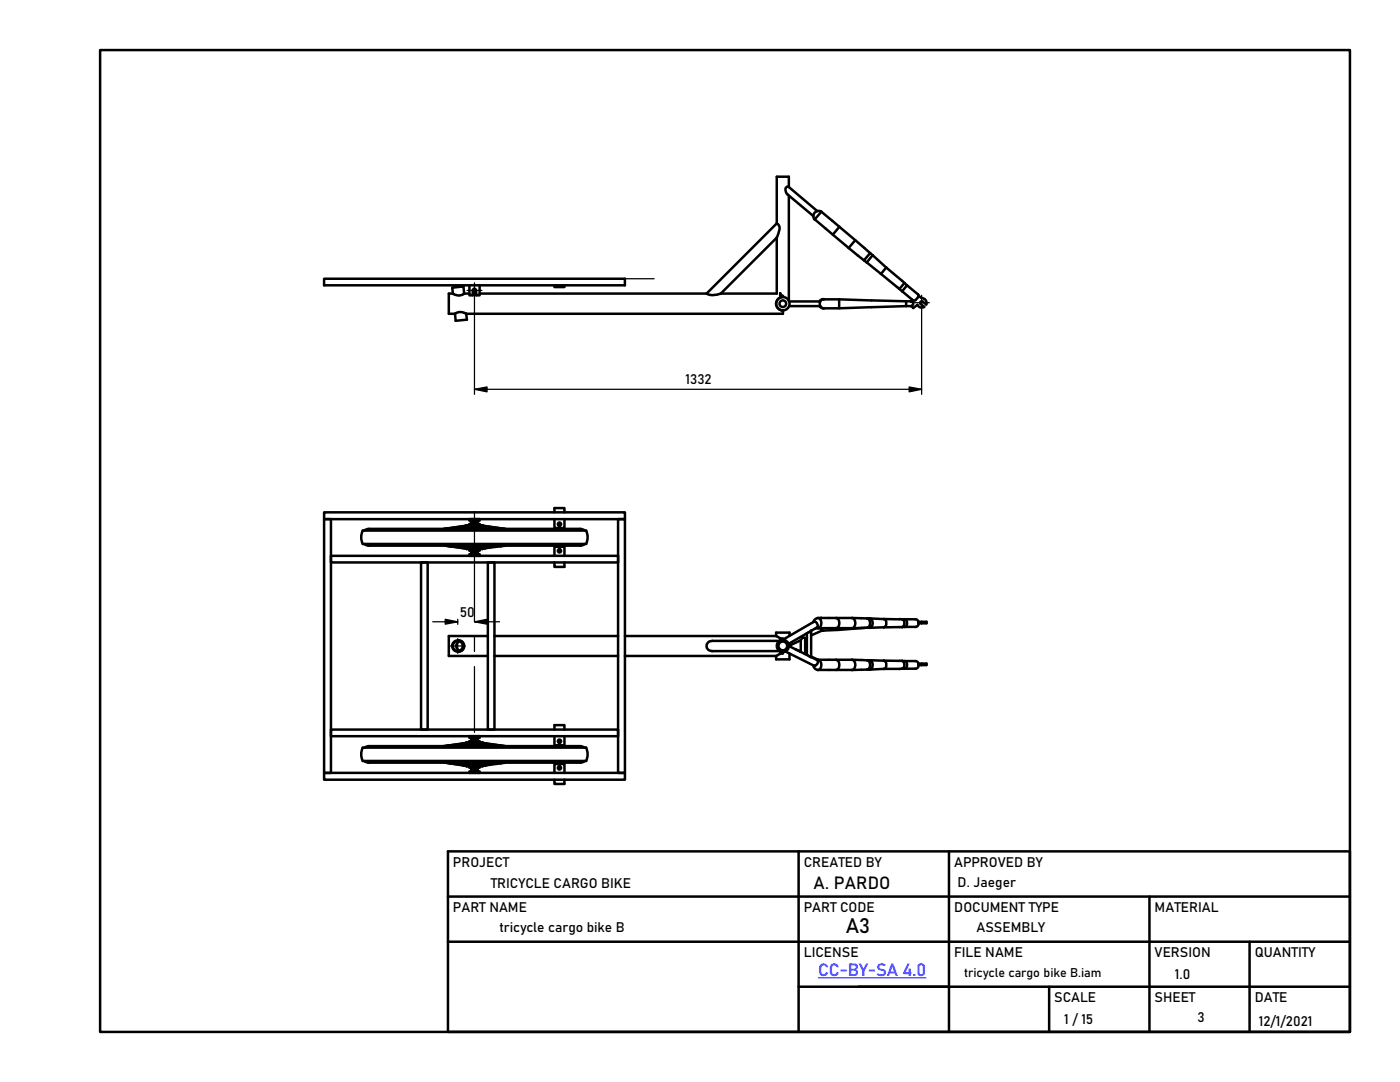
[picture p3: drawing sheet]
<svg xmlns="http://www.w3.org/2000/svg" width="279mm" height="216mm" viewBox="0 0 279 216" stroke-linecap="round" stroke-linejoin="round" font-family="sans-serif">
<defs><g id="words">
<text font-size="4.2" x="168.8" y="186.2">A3</text>
<text font-size="3.5" x="162.4" y="177.5">A. PARDO</text>
<text font-size="3.5" fill="#00f" x="163.3" y="194.8">CC-BY-SA 4.0</text>
<g font-size="2.7">
<text x="136.8" y="76.7">1332</text>
<text x="91.8" y="123">50</text>
<text x="90.4" y="173">PROJECT</text>
<text x="160.4" y="173">CREATED BY</text>
<text x="190.4" y="173">APPROVED BY</text>
<text x="97.9" y="177.3">TRICYCLE CARGO BIKE</text>
<text x="191.1" y="177.1">D. Jaeger</text>
<text x="90.4" y="181.9">PART NAME</text>
<text x="160.4" y="182">PART CODE</text>
<text x="190.4" y="182">DOCUMENT TYPE</text>
<text x="230.4" y="181.9">MATERIAL</text>
<text x="99.7" y="186">tricycle cargo bike B</text>
<text x="160.4" y="190.9">LICENSE</text>
<text x="190.4" y="190.9">FILE NAME</text>
<text x="194.9" y="186.1">ASSEMBLY</text>
<text x="230.4" y="190.9">VERSION</text>
<text x="250.4" y="190.9">QUANTITY</text>
<text x="234.5" y="195.3">1.0</text>
<text x="210.4" y="199.9">SCALE</text>
<text x="230.4" y="199.9">SHEET</text>
<text x="239" y="203.9">3</text>
<text x="250.4" y="199.9">DATE</text>
<text x="212.4" y="204.3">1 / 15</text>
<text x="251.2" y="204.8">12/1/2021</text>
</g>
<text font-size="2.5" x="192.4" y="195">tricycle cargo bike B.iam</text>
</g></defs>
<g fill="none" stroke="#000" stroke-width=".5">
<path d="M20 10h249.4v195.9h-249.4zM157.4 37.3v-2h-2.4v9.3M157.4 39v21M90.3 57.4l2.2-.2 .1 1.4-.1 .1a1.96 1.96 0 0 1-2.1-.1h-.8v4h1.2M90.3 57.4l.1 1.2M92.6 58.6h1.1M93.7 56.9v2h.7v-1a.32 .32 0 0 1 .3-.3 .32 .32 0 0 1 .3 .3M94.4 58.6h.6M95.7 58.6h45.3M95.7 56.9v2h-.7v-.9M110.7 56.9h2v.4h-2zM110.7 56.9h-46v-1.3h60v1.3h-12.1"/>
<path d="M141 58.6h.1a3.5 3.5 0 0 0 2.8 0M155 44.6a1.22 1.22 0 0 1 .4 1.7l-.4 1.1M155 47.4v11.2h-11.2M155 44.6l-14 14M155 47.4l-11.2 11.2M156 59l-.3-.5v.6M156.2 59.2l.2 .1M156.2 59l.1 .3a1.34 1.34 0 0 0-1.4 1.3 1.34 1.34 0 0 0 1.4 1.3l-.1 .7h-63.2M162.3 42.9l.3 .9M162.9 42.2l.5-.1 .5 .1M163 42.2l-.4 .3-.3 .4M163.1 42.1l-5.7-4.8a.62 .62 0 0 0-.6 .3 .62 .62 0 0 0 0 .7l.3 .4 5.3 4.4"/>
<path d="M163.9 42.2l2.2 1.9M163.9 42.2l-1.3 1.6 6.8 5.7M164.3 59.7h-.3l-.5 .4M164.3 59.7h3.2M164.4 59.7l-.4 .1-.4 .4M166.1 44.1l1.4 1.2-1.3 1.5M167.5 59.7v1.8M167.5 59.7l6.5 .3M167.5 45.3l5 4.2M169.4 49.5l1.8 1.5M170.7 47.9l-1.3 1.6M171.2 51l1.2 1"/>
<path d="M172.5 49.5l1.2 1-1.3 1.5M173 52.4l2.8 2.3 1.1-1.3M173.6 50.5l.6 .4-1.2 1.5-.6-.5M173.9 59.9l7.8 .2M174.2 50.9l2.7 2.5M175.8 54.6l3.7 3.1 1-1.2M176.9 53.4l3.6 3.1M179.5 57.6l.6 .5M180 58.1l2.1 1.8M180.5 56.5l.5 .4M181 56.9l2.2 1.8M181 56.9l-1 1.2"/>
<path d="M182.1 59.9l.2 .1 .4-.1 .6-.7v-.2l.6 .5a.94 .94 0 0 1 .9 1.3l-.6-.6a.33 .33 0 0 0-.5 0 .33 .33 0 0 0 0 .5l.7 .5M182.1 59.9l-.3 .3M183.2 58.7l.1 .3M90.8 62.6h.1a1.96 1.96 0 0 1 2.2 0M90.8 62.6l.1 1.4 2.3-.2-.2-1.2M157.5 60.2h6.2v.8M157.5 61.1h6.2M163.5 61.1l.2 .2 .6 .2M163.6 61l.4 .4 .4 .1M164.3 61.5h.2M174 61.3l-9.5 .2M180.8 60.1v1"/>
<path d="M180.8 61.1h.9M180.9 61.1l-7 .2M181.8 60.1h.1M181.8 60.1a.49 .49 0 0 1 .4 .4 .49 .49 0 0 1-.3 .6M181.9 61l-.1 .1M183.1 60.8l.6 .6 .8-.2M183.1 60.8l-.9 .7-.3-.5M64.7 102.2h60v1.4h-60zM64.7 103.6h1.3v50.6h-1.3zM66 110.9h57.4v1.3h-57.4zM72.7 105.9l.9-.4h42.1l1 .4M72.7 108.6l.9 .3h42.1l1-.3"/>
<path d="M84 112.2h1.3v33.4h-1.3zM88.8 108.9l4.2 .5M88.9 108.9l.8 .1M89.5 105.4h.1M89.5 105.4l-.9 .1M89.7 109l3.5 .5M89.8 108.9l2.8 .3M89.8 108.9l-.1 .1M91.3 105.4h.1M91.3 105.4l-.5 .1M91.3 105.4l-.8 .1M91.4 108.9l2.9 .5"/>
<path d="M91.5 105.4l-1.3 .1M91.8 108.9l.3 .1M91.8 105.2l-1.7 .2M92 105.2l-2.5 .3v-.1M92.1 108.9l2.2 .4M92.1 108.9v.1l.8 .4M92.3 105.2h.1M92.4 105h.1M92.5 109.3l-.1 .1M92.5 105l-3 .4M92.5 109.1l.5 .2v.1M92.7 105h.1"/>
<path d="M92.7 105l-1.4 .4M92.7 105h1.2M92.7 105v.1M92.8 105l-4.3 .5M92.8 105.1l-.5 .1M92.9 105.4l-.6 .1M92.9 109.4h.1M93 109.4l.8 .1 .5-.1M93 109.4l.2 .1M93 109.3l.9 .1M93.1 104.9l3.2-.1-.1 .1M93.1 105.4l.7-.3v.4"/>
<path d="M93.1 104.9h.1M93.1 104.9l-.7 .1M93.1 104.9l-.4 .1M93.2 105.1h.1M93.2 105.2l-.3 .3 .1-.2M93.3 109.4l-.1 .1M93.3 105.1h.1M93.7 109.5v.4h2v-.4M93.7 104.8v-.2h2v.2M93.7 105h.1M93.7 104.9v.1M93.7 105l-1 .1"/>
<path d="M93.8 108.9v.3M93.8 109.3v.1M93.8 105.3l-.9 .2M93.9 109.4v.1M93.9 105v.1M93.9 105h.2M93.9 105.1l.7 .4M93.9 105l-2.6 .4 .1 .1 2.5-.4M93.9 105h1.6M93.9 105h.1M94 105l.7 .4M94 109.3l-.1 .1"/>
<path d="M94.1 110.4h1.2M94.1 104h1.2M94.1 104v.3h1.2v-.3M94.1 103.9v.1M94.2 104.3v.3M94.2 109.9v.2M94.2 109.4h.2M94.3 109.4h.1M94.3 109.4l.7 .1M94.3 109.3v.1M94.4 105.5l.2-.1 .4 .1M94.6 109.3l.4 .1"/>
<path d="M94.7 105.4l.8-.4-.7 .5M94.7 104.9v.1M94.7 105.4v.1M94.7 105l.6 .1M94.7 105l-.6 .1M95 109.4v.1M95 109.4h.9M95.2 104.3v.3M95.2 109.9v.2M95.3 105h.2M95.3 103.9v.1M95.3 110.4v-.3h-1.2v.5"/>
<path d="M95.3 110.4v.2M95.5 105h1.2M95.5 105.1l2.6 .4v-.1M95.5 105l3.4 .5M95.5 109v.3M95.5 105.3l1 .2M95.6 109l.2 .4M95.6 109l-.1-.1-1.2 .4M95.6 109l-1.3 .4M95.6 109.4l.4 .1M95.6 108.9v.1l.4-.1M95.7 110.9h-2v-.3h2v.3"/>
<path d="M95.7 103.6h-2v.3h2v-.3M95.7 104.9l1 .2M95.7 109l.1 .4M95.7 105h.1M95.9 109.4l-.9 .1M95.9 109.4l.9-.1v.1l-.9 .1zM96.1 105.1h.1M96.2 105.2l.3 .3-.1-.2M96.2 105.1h.1M96.3 109.5h-3.2M96.3 105.4l-.8-.3v.4M96.5 105.4l.6 .1"/>
<path d="M96.6 105l1.9 .5M96.6 105.1l.5 .1M96.6 105l3.3 .4M96.7 105v.1M96.7 105l-.4-.1 .7 .1M96.8 109.3h.2M96.8 109.4l-.5 .1M96.9 105l3.9 .5M96.9 105h.1M97 105.2h.1M97.4 112.2h1.3v33.4h-1.3zM97.4 105.2l2.5 .3"/>
<path d="M97.6 105.2l1.6 .3-1.3-.1M98.7 109l-1.9 .4 3.2-.4M98.7 109l-2.9 .4M98.8 109l-.1-.1-2.9 .4M99.3 105.4v.1M99.3 108.9l-.5 .1M99.9 105.5v-.1l1 .1M99.9 109v-.1l-1.6 .2M100.9 108.9l-1 .1M110.7 103.6v1.8h2v-1.8M110.7 102.2v-.8h2v.8M110.7 110.9v-1.8h2v1.8"/>
<path d="M110.7 112.2v.9h2l-.1-.9M111.6 105.1h.1v.2h-.1zM111.6 109.2h.1v.2h-.1zM117 105.9l.3 1.3-.3 1.3M117 105.9h-44.6l-.3 1.3 .3 1.3h44.6M123.4 103.6h1.3v50.6h-1.3zM91.4 127.8a1.13 1.13 0 0 1 1.2 1.1 1.13 1.13 0 0 1-1.2 1.1M91.7 128a1 1 0 0 0-.7 .9 1 1 0 0 0 .7 .9M97.4 126.9h-7.8v4h7.8M98.7 130.9h24.7M98.7 126.9h24.7M124.7 126.9h30.2"/>
<path d="M154.9 126.9l.9 .5h.5l-.1 .2M155.6 127.9h-13.4a1.03 1.03 0 0 0-1.2 1 1.03 1.03 0 0 0 1.2 1h13.4M155.7 127.6v.2M155.7 130v.2M156.2 130.1l.1 .3h-.5l-.9 .5M156.4 130.1h-.2M156.8 130l5.7 2.9M157.3 128.5l4.6-2.7v5.3M157.4 128.9l4.5 2.2M157.5 128.4l.1 .4M157.6 126.9v-.7h-2.7v.7M157.6 130.4v1.2h-2.7v-.7h-30.2"/>
<path d="M157.6 128.8v.1M159.8 130v.1M159.8 127.8v2.3l-1.1-.6M159.8 127.8l-2.2 1M160.7 130.4l.3 .2M160.7 127.4v3M160.7 127.4a.43 .43 0 0 0-.5-.2 .43 .43 0 0 0-.3 .4l-.1 .2M160.7 130.4l-.1 .1M161 126.4v4.3M161 127.2l-.3 .2M161.9 131l1.4 .7M161.9 131.1l1.3 .7"/>
<path d="M162.3 132.8a1.05 1.05 0 0 0 .9 .9M162.5 124a.82 .82 0 0 1 .6 1.2l-1.2 .7M162.5 124l-6.4 3.7M162.9 125.3l.3 .1M163 125.3l-.3 .1M163.2 131.7a.79 .79 0 0 1-.7 1.2M163.2 123.3a1.07 1.07 0 0 0-.9 .8M163.2 131.6l-.2 .1M163.2 123.3a1.08 1.08 0 0 1 .7 1 1.08 1.08 0 0 1-.7 1.1M163.2 131.6a1.08 1.08 0 0 1 .7 1.1 1.08 1.08 0 0 1-.7 1M163.2 123.3h.7M163.2 125.3h6.8"/>
<path d="M163.2 133.7h6.8M163.2 131.6h6.8M163.7 125.3l.4 .5-2.2 1M163.7 123.3h.2M163.9 123.3h6.1M164.1 125.8l.3 .1M166.9 123.3a1.13 1.13 0 0 1 .6 1 1.13 1.13 0 0 1-.6 1.1M166.9 131.6a1.13 1.13 0 0 1 .6 1.1 1.13 1.13 0 0 1-.6 1M167.4 125.3v.4M170 123.3a1.1 1.1 0 0 1 .7 1 1.1 1.1 0 0 1-.7 1.1M170 131.6a1.1 1.1 0 0 1 .7 1.1 1.1 1.1 0 0 1-.7 1l3.1-.1M170 123.3l3.1 .1"/>
<path d="M170 131.6l1.9 .1M171.9 131.7l1.2 .1M171.9 125.3l-1.9 .1M172.8 125.3l-8.4 .5M173.1 125.3h-1.2M173.6 123.4a1.03 1.03 0 0 1 .6 .9 1.03 1.03 0 0 1-.6 1M173.6 123.4h-.6a1.02 1.02 0 0 1 .7 .9 1.02 1.02 0 0 1-.7 1h.6M173.6 131.7a1.03 1.03 0 0 1 .6 1 1.03 1.03 0 0 1-.6 .9M173.6 131.7h-.6a1.02 1.02 0 0 1 .7 1 1.02 1.02 0 0 1-.7 .9h.6M173.6 123.4l2.8 .1M173.6 131.7l2.8 .1M176.4 123.5a.93 .93 0 0 1 .5 .8 .93 .93 0 0 1-.5 .9"/>
<path d="M176.4 131.8a.93 .93 0 0 1 .5 .9 .93 .93 0 0 1-.5 .8M176.4 123.5l3.1 .1M176.4 131.8l3.1 .1M176.4 125.2l-2.8 .1M176.4 133.5l-2.8 .1M179.5 125.1h.5M179.5 123.5l.5 .1M179.5 131.9h.5M179.5 125.1l-3.1 .1M180 123.6a.86 .86 0 0 1 .5 .8 .86 .86 0 0 1-.5 .7M180 131.9a.87 .87 0 0 1 .5 .7 .87 .87 0 0 1-.5 .8M180 123.6h2.8l.5 .5"/>
<path d="M180 131.9h.6M180.5 123.6a.85 .85 0 0 1 .5 .7 .85 .85 0 0 1-.5 .8M180.5 131.9a.85 .85 0 0 1 .5 .8 .85 .85 0 0 1-.5 .7M180.5 131.9h2.3l.3 .2 .2 .3M180.6 125.1h-.6M182.7 133.4l-6.3 .1M183.3 124.4v.3l-.5 .4h-2.3M183.3 132.7l-.1 .5-.5 .2M183.9 132.7h1v-.3h-1.6v.3M183.9 124.4h1v-.3h-1.6v.3M183.9 124.1v.3h-.6M183.9 132.4v.3h-.6"/>
<path d="M64.7 154.2h60v1.4h-60zM66 145.6h57.4v1.3h-57.4zM72.4 151.8h44.6M72.7 149.2l.9-.3h42.1l1 .3M72.7 151.9l.9 .3h42.1l.6-.1 .4-.2M88.8 152.2l4.2 .5M88.9 152.2l.8 .1M89.5 148.8h.1M89.5 148.8l-.9 .1M89.7 152.3l3.5 .6M89.8 152.2l2.8 .4M89.8 152.2l-.1 .1"/>
<path d="M91.3 148.8h.1M91.3 148.8l-.5 .1M91.3 148.8l-.8 .1M91.4 152.2l2.9 .5M91.5 148.7l-1.3 .2M91.8 152.2l.2 .1M91.8 148.6l-1.7 .2M92 148.5l-2.5 .4v-.1M92 152.3h.1M92 152.3l.9 .4M92.1 152.2l2.2 .4M92.1 152.2v.1"/>
<path d="M92.4 148.3v.1M92.5 152.7h-.1M92.5 148.3l-3 .5M92.5 152.4l.5 .2M92.7 148.3h.1M92.7 148.3l-1.4 .5M92.7 148.3v.2M92.8 148.3l-4.3 .6M92.8 148.5l-.4 .1M92.9 148.8l-.6 .1M92.9 152.7h.1M93 152.7l.8 .2 .5-.2"/>
<path d="M93 152.7l.2 .2M93 148.6l-.2 .2M93 152.6l.9 .1M93 152.6v.1M93.1 152.8h3.2M93.1 148.2h.1M93.1 148.2h3.2M93.1 148.2l.1 .1M93.1 148.2l-.7 .1M93.1 148.2l-.4 .1M93.2 148.4v.1M93.2 148.6l-.3 .3-.1-.1"/>
<path d="M93.3 152.8l-.1 .1M93.3 148.4h.1M93.7 152.9v.3h2v-.3M93.7 148.3v.1M93.7 148.3v-.4h2v.4l1 .2M93.7 148.3l-1 .2M93.8 148.2l.1 .1M93.8 148.3h-1.1M93.8 148.5v.4M93.8 152.2v.3M93.8 152.7h.1M93.8 148.7l-.9 .1"/>
<path d="M93.8 148.5l-.7 .2M93.9 152.7v.2M93.9 148.5v-.2l-2.5 .5M93.9 148.3h.2M93.9 148.5l.7 .3M93.9 148.5l-2.5 .4v-.1M93.9 148.3l.7-.1 .9 .1M93.9 148.3h.1M94 148.3l.7 .4M94 152.7h-.1M94.1 147.3v.3h1.2v-.3M94.1 153.8h1.2"/>
<path d="M94.1 147.3h1.2M94.1 147.2v.1M94.2 147.6v.3M94.2 153.2v.2M94.2 152.8h.2M94.3 152.7h.1M94.3 152.7l.7 .2M94.3 152.6v.1M94.4 148.9l.2-.1 .4 .1M94.6 152.7h.4M94.7 148.7l.8-.4v.2l-.7 .3M94.7 148.2v.1"/>
<path d="M94.7 148.7v.2M94.7 148.3l.6 .1M94.7 148.3l-.6 .1M95 152.7v.2M95.2 147.6v.3M95.2 153.2v.2M95.3 148.3h.2M95.3 147.2v.1M95.3 153.8v-.4h-1.2v.5M95.3 153.8v.1M95.5 148.5l2.6 .4v-.1M95.5 152.2l.1 .2"/>
<path d="M95.5 148.3l3.4 .6M95.5 152.2l-1.2 .4M95.5 148.5v.4M95.5 152.3v.4M95.5 148.7l1 .1M95.5 148.5l.8 .2M95.6 152.3l.2 .4M95.6 152.3l-1.3 .4M95.6 148.3h1.1M95.6 152.8l.2-.1 .2 .2M95.6 152.2v.1l.4-.1M95.6 152.8h.2"/>
<path d="M95.6 148.2l-.1 .1M95.7 154.2h-2v-.3h2v.3M95.7 146.9h-2v.3h2v-.3M95.7 152.3l.1 .4M95.7 148.3v.1M95.7 152.6l-.7 .1M95.7 152.7h.2M95.9 152.7l-.9 .2M95.9 152.7l.9-.1v.1l-.9 .2zM96.1 148.4h.1M96.2 148.6l.3 .3v-.1l.6 .1M96.2 148.4v.1"/>
<path d="M96.3 148.2l-.1 .1M96.3 148.2h.1M96.4 148.6l.1 .2M96.6 148.3l1.5 .5M96.6 148.5l.4 .1M96.6 148.3l3.3 .5M96.7 148.3v.2M96.7 148.3l-.4-.1 .7 .1M96.8 152.7l-.5 .2M96.9 148.3l3.9 .6M96.9 148.3v.1M97 152.6h-.2"/>
<path d="M97.4 148.5l2.5 .4M97.6 148.6l1.6 .3-1.3-.2M98.1 148.8l.4 .1M98.8 152.3l-.1-.1-2.9 .4M99.3 148.8v.1M99.3 152.2l-2.5 .5 3.2-.4M99.7 152.2l-3.9 .5M99.9 148.9v-.1l1 .1M99.9 152.3v-.1l-1.6 .2M100.9 152.2l-1 .1M110.7 154.2v-1.8h2v1.8M110.7 155.6v.8h2l-.1-.8"/>
<path d="M110.7 146.9v1.8h2v-1.8M110.7 145.6v-.9h2v.9M111.6 152.6h.1v.1h-.1zM111.6 148.4h.1v.2h-.1zM117 149.2l.3 1.3-.3 1.4M117 149.2h-44.6l-.3 1.3 .3 1.4M89.4 169.9h180v36h-180zM89.4 178.9h180M159.4 169.9v36M189.4 169.9v36M229.4 178.9v27M89.4 187.9h180"/>
<path d="M159.4 196.9h110M209.4 196.9v9M249.4 187.9v18"/>
<circle cx="156.2" cy="60.6" r="1.34"/>
<circle cx="156.2" cy="60.6" r=".66"/>
<circle cx="111.7" cy="109.9" r=".32"/>
<circle cx="111.7" cy="104.6" r=".33"/>
<circle cx="91.4" cy="128.9" r=".99"/>
<circle cx="91.4" cy="128.9" r="1.13"/>
<circle cx="156.2" cy="128.9" r=".87"/>
<circle cx="156.2" cy="128.9" r="1.21"/>
<circle cx="111.7" cy="153.2" r=".32"/>
<circle cx="111.7" cy="147.9" r=".32"/>
</g>
<g fill="none" stroke="#000" stroke-width=".25">
<path d="M86.6 55.6h21.5M92.4 57.2l-2.1 .2M93.2 58h3M94.7 56.4v22.3M111.1 55.6h3M117.1 55.6h13.4M183.9 58.9v19.8M94.7 77.7l2.5-.5v1zM94.7 77.7h89.2M181.4 77.2l2.5 .5-2.5 .5zM182.4 60.4h3.1M94.7 102.1v21.9"/>
<path d="M86.4 124.1h5M88.8 123.6l2.6 .5-2.6 .4zM89.9 128.9h3M91.4 127.4v3M91.4 123.6v1M94.7 124.1l2.5-.5v.9zM94.7 127v3M94.7 133v13.1M94.7 124.1h5"/>
</g>
<path d="M94.7 77.7l2.5-.5v1zM181.4 77.2l2.5 .5-2.5 .5zM88.8 123.6l2.6 .5-2.6 .4zM94.7 124.1l2.5-.5v.9z" fill="#000"/>
<path d="M163.3 195.1h21.6" fill="none" stroke="#00f" stroke-width=".2"/>
<use href="#words"/>
</svg>
